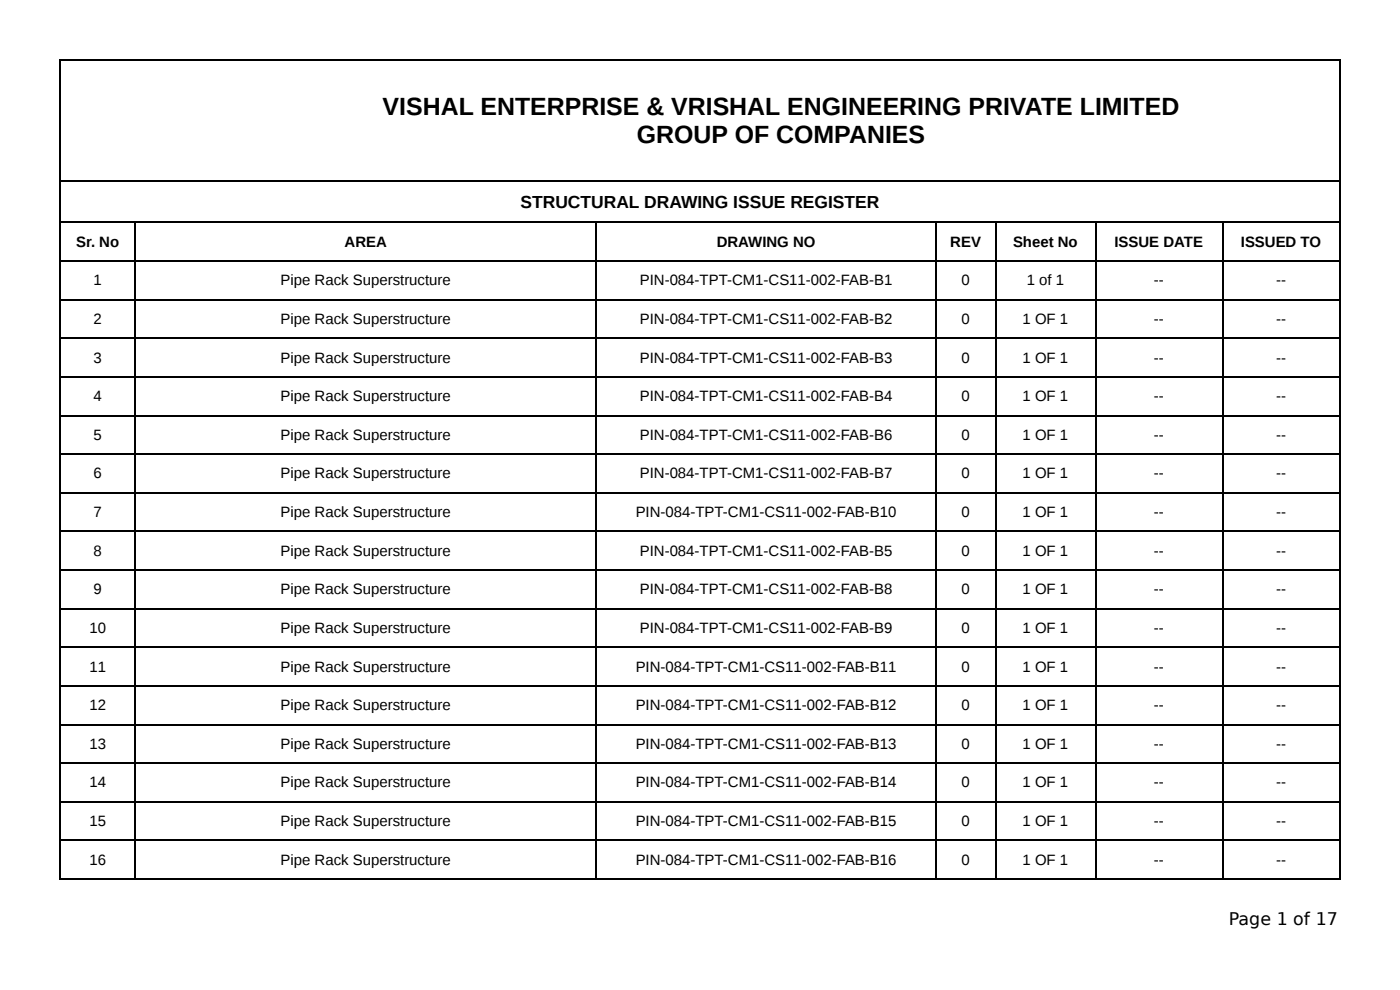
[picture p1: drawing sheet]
<svg xmlns="http://www.w3.org/2000/svg" width="297mm" height="210mm" viewBox="0 0 297 210" stroke-linecap="round" stroke-linejoin="round" font-family="sans-serif">
<defs><g id="words">
<g font-size="5.3">
<text x="81.3" y="24.3">VISHAL ENTERPRISE &amp; VRISHAL ENGINEERING PRIVATE LIMITED</text>
<text x="135.3" y="30.4">GROUP OF COMPANIES</text>
</g>
<g font-size="3.7">
<text x="110.6" y="44.2">STRUCTURAL DRAWING ISSUE REGISTER</text>
<text x="261" y="196.3">Page 1 of 17</text>
</g>
<g font-size="3.2">
<text x="16.2" y="52.4">Sr. No</text>
<text x="73.2" y="52.4">AREA</text>
<text x="152.2" y="52.4">DRAWING NO</text>
<text x="201.8" y="52.4">REV</text>
<text x="215.2" y="52.4">Sheet No</text>
<text x="236.7" y="52.4">ISSUE DATE</text>
<text x="263.5" y="52.4">ISSUED TO</text>
<text x="19.9" y="60.6">1</text>
<text x="59.6" y="60.6">Pipe Rack Superstructure</text>
<text x="135.9" y="60.6">PIN-084-TPT-CM1-CS11-002-FAB-B1</text>
<text x="204.2" y="60.6">0</text>
<text x="218.1" y="60.6">1 of 1</text>
<text x="245" y="60.6">--</text>
<text x="271" y="60.6">--</text>
<text x="19.9" y="68.8">2</text>
<text x="59.6" y="68.8">Pipe Rack Superstructure</text>
<text x="135.9" y="68.8">PIN-084-TPT-CM1-CS11-002-FAB-B2</text>
<text x="204.2" y="68.8">0</text>
<text x="217.2" y="68.8">1 OF 1</text>
<text x="245" y="68.8">--</text>
<text x="271" y="68.8">--</text>
<text x="19.9" y="77">3</text>
<text x="59.6" y="77">Pipe Rack Superstructure</text>
<text x="135.9" y="77">PIN-084-TPT-CM1-CS11-002-FAB-B3</text>
<text x="204.2" y="77">0</text>
<text x="217.2" y="77">1 OF 1</text>
<text x="245" y="77">--</text>
<text x="271" y="77">--</text>
<text x="19.9" y="85.2">4</text>
<text x="59.6" y="85.2">Pipe Rack Superstructure</text>
<text x="135.9" y="85.2">PIN-084-TPT-CM1-CS11-002-FAB-B4</text>
<text x="204.2" y="85.2">0</text>
<text x="217.2" y="85.2">1 OF 1</text>
<text x="245" y="85.2">--</text>
<text x="271" y="85.2">--</text>
<text x="19.9" y="93.4">5</text>
<text x="59.6" y="93.4">Pipe Rack Superstructure</text>
<text x="135.9" y="93.4">PIN-084-TPT-CM1-CS11-002-FAB-B6</text>
<text x="204.2" y="93.4">0</text>
<text x="217.2" y="93.4">1 OF 1</text>
<text x="245" y="93.4">--</text>
<text x="271" y="93.4">--</text>
<text x="19.9" y="101.6">6</text>
<text x="59.6" y="101.6">Pipe Rack Superstructure</text>
<text x="135.9" y="101.6">PIN-084-TPT-CM1-CS11-002-FAB-B7</text>
<text x="204.2" y="101.6">0</text>
<text x="217.2" y="101.6">1 OF 1</text>
<text x="245" y="101.6">--</text>
<text x="271" y="101.6">--</text>
<text x="19.9" y="109.8">7</text>
<text x="59.6" y="109.8">Pipe Rack Superstructure</text>
<text x="135" y="109.8">PIN-084-TPT-CM1-CS11-002-FAB-B10</text>
<text x="204.2" y="109.8">0</text>
<text x="217.2" y="109.8">1 OF 1</text>
<text x="245" y="109.8">--</text>
<text x="271" y="109.8">--</text>
<text x="19.9" y="118">8</text>
<text x="59.6" y="118">Pipe Rack Superstructure</text>
<text x="135.9" y="118">PIN-084-TPT-CM1-CS11-002-FAB-B5</text>
<text x="204.2" y="118">0</text>
<text x="217.2" y="118">1 OF 1</text>
<text x="245" y="118">--</text>
<text x="271" y="118">--</text>
<text x="19.9" y="126.2">9</text>
<text x="59.6" y="126.2">Pipe Rack Superstructure</text>
<text x="135.9" y="126.2">PIN-084-TPT-CM1-CS11-002-FAB-B8</text>
<text x="204.2" y="126.2">0</text>
<text x="217.2" y="126.2">1 OF 1</text>
<text x="245" y="126.2">--</text>
<text x="271" y="126.2">--</text>
<text x="19" y="134.4">10</text>
<text x="59.6" y="134.4">Pipe Rack Superstructure</text>
<text x="135.9" y="134.4">PIN-084-TPT-CM1-CS11-002-FAB-B9</text>
<text x="204.2" y="134.4">0</text>
<text x="217.2" y="134.4">1 OF 1</text>
<text x="245" y="134.4">--</text>
<text x="271" y="134.4">--</text>
<text x="19" y="142.6">11</text>
<text x="59.6" y="142.6">Pipe Rack Superstructure</text>
<text x="135" y="142.6">PIN-084-TPT-CM1-CS11-002-FAB-B11</text>
<text x="204.2" y="142.6">0</text>
<text x="217.2" y="142.6">1 OF 1</text>
<text x="245" y="142.6">--</text>
<text x="271" y="142.6">--</text>
<text x="19" y="150.8">12</text>
<text x="59.6" y="150.8">Pipe Rack Superstructure</text>
<text x="135" y="150.8">PIN-084-TPT-CM1-CS11-002-FAB-B12</text>
<text x="204.2" y="150.8">0</text>
<text x="217.2" y="150.8">1 OF 1</text>
<text x="245" y="150.8">--</text>
<text x="271" y="150.8">--</text>
<text x="19" y="159">13</text>
<text x="59.6" y="159">Pipe Rack Superstructure</text>
<text x="135" y="159">PIN-084-TPT-CM1-CS11-002-FAB-B13</text>
<text x="204.2" y="159">0</text>
<text x="217.2" y="159">1 OF 1</text>
<text x="245" y="159">--</text>
<text x="271" y="159">--</text>
<text x="19" y="167.2">14</text>
<text x="59.6" y="167.2">Pipe Rack Superstructure</text>
<text x="135" y="167.2">PIN-084-TPT-CM1-CS11-002-FAB-B14</text>
<text x="204.2" y="167.2">0</text>
<text x="217.2" y="167.2">1 OF 1</text>
<text x="245" y="167.2">--</text>
<text x="271" y="167.2">--</text>
<text x="19" y="175.4">15</text>
<text x="59.6" y="175.4">Pipe Rack Superstructure</text>
<text x="135" y="175.4">PIN-084-TPT-CM1-CS11-002-FAB-B15</text>
<text x="204.2" y="175.4">0</text>
<text x="217.2" y="175.4">1 OF 1</text>
<text x="245" y="175.4">--</text>
<text x="271" y="175.4">--</text>
<text x="19" y="183.6">16</text>
<text x="59.6" y="183.6">Pipe Rack Superstructure</text>
<text x="135" y="183.6">PIN-084-TPT-CM1-CS11-002-FAB-B16</text>
<text x="204.2" y="183.6">0</text>
<text x="217.2" y="183.6">1 OF 1</text>
<text x="245" y="183.6">--</text>
<text x="271" y="183.6">--</text>
</g>
</g></defs>
<g fill="none" stroke="#000" stroke-width=".26">
<path d="M12.7 12.8h272M12.8 12.7v174.1M284.6 12.7v174.1M12.7 38.5h272M12.7 47.2h272M12.7 55.4h272M28.7 47.4v139.4M126.6 47.4v139.4M198.8 47.4v139.4M211.5 47.4v139.4M232.7 47.4v139.4M259.7 47.4v139.4"/>
<path d="M12.7 63.6h272M12.7 71.8h272M12.7 80h272M12.7 88.2h272M12.7 96.4h272M12.7 104.6h272M12.7 112.8h272M12.7 121h272M12.7 129.2h272M12.7 137.5h272M12.7 145.7h272M12.7 153.9h272"/>
<path d="M12.7 162.1h272M12.7 170.3h272M12.7 178.5h272M12.7 186.7h272"/>
</g>
<use href="#words"/>
</svg>
